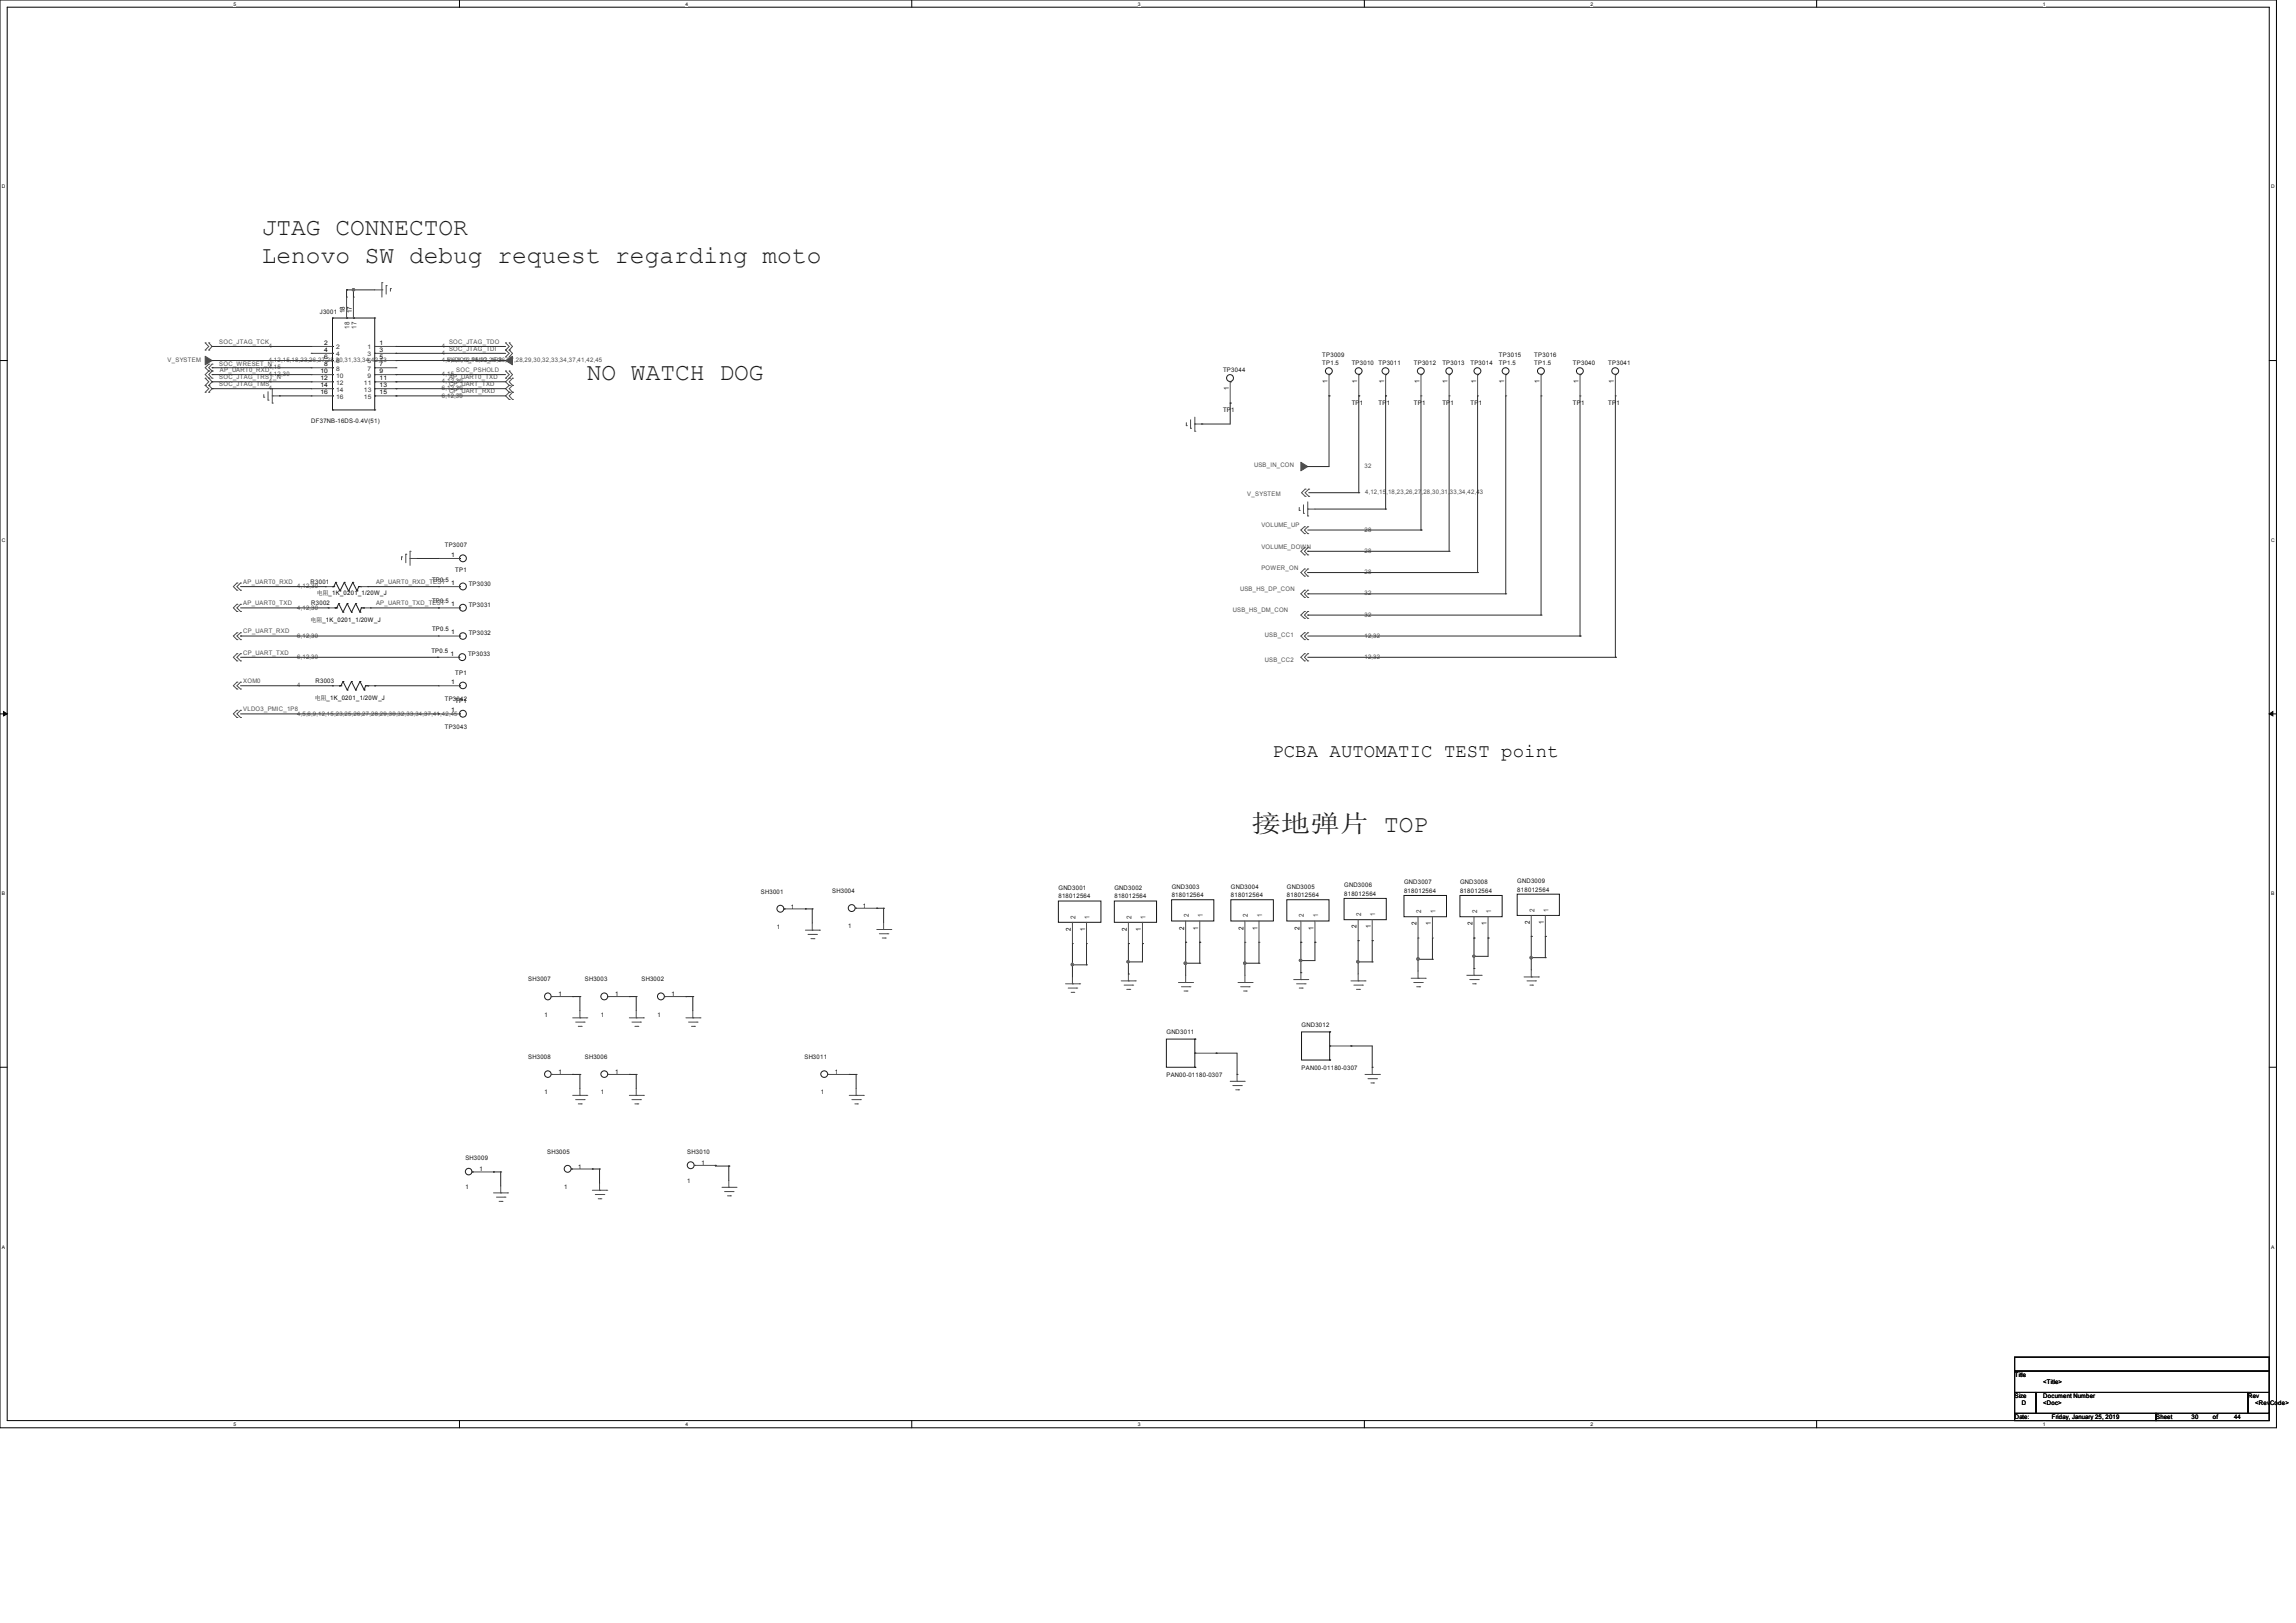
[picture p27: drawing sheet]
<svg xmlns="http://www.w3.org/2000/svg" width="297mm" height="210mm" viewBox="0 0 297 210" stroke-linecap="round" stroke-linejoin="round" font-family="sans-serif">
<defs><g id="words">
<g font-size="3.2" fill="#1c1c1c">
<text x="33.9" y="30.4">JTAG CONNECTOR</text>
<text x="33.9" y="34.1">Lenovo SW debug request regarding moto</text>
<text x="75.9" y="49.1">NO WATCH DOG</text>
<text x="161.9" y="107.7">接地弹片 TOP</text>
</g>
<text font-size="2.5" x="164.6" y="98">PCBA AUTOMATIC TEST point</text>
<g font-size=".9">
<text x="44.6" y="40.5" transform="rotate(-90 44.6 40.5)">18</text>
<text x="45.5" y="40.5" transform="rotate(-90 45.5 40.5)">17</text>
<text x="158.9" y="50.5" transform="rotate(-90 158.9 50.5)">1</text>
<text x="171.7" y="49.6" transform="rotate(-90 171.7 49.6)">1</text>
<text x="175.6" y="49.6" transform="rotate(-90 175.6 49.6)">1</text>
<text x="179" y="49.6" transform="rotate(-90 179 49.6)">1</text>
<text x="183.6" y="49.6" transform="rotate(-90 183.6 49.6)">1</text>
<text x="187.3" y="49.6" transform="rotate(-90 187.3 49.6)">1</text>
<text x="190.9" y="49.6" transform="rotate(-90 190.9 49.6)">1</text>
<text x="194.6" y="49.6" transform="rotate(-90 194.6 49.6)">1</text>
<text x="199.2" y="49.6" transform="rotate(-90 199.2 49.6)">1</text>
<text x="204.2" y="49.6" transform="rotate(-90 204.2 49.6)">1</text>
<text x="208.8" y="49.6" transform="rotate(-90 208.8 49.6)">1</text>
<text x="183.2" y="119.7" transform="rotate(-90 183.2 119.7)">2</text>
<text x="185.1" y="119.7" transform="rotate(-90 185.1 119.7)">1</text>
<text x="190.5" y="119.7" transform="rotate(-90 190.5 119.7)">2</text>
<text x="192.3" y="119.7" transform="rotate(-90 192.3 119.7)">1</text>
<text x="197.9" y="119.5" transform="rotate(-90 197.9 119.5)">2</text>
<text x="199.7" y="119.5" transform="rotate(-90 199.7 119.5)">1</text>
<text x="138.5" y="120.4" transform="rotate(-90 138.5 120.4)">2</text>
<text x="140.4" y="120.4" transform="rotate(-90 140.4 120.4)">1</text>
<text x="145.8" y="120.4" transform="rotate(-90 145.8 120.4)">2</text>
<text x="147.6" y="120.4" transform="rotate(-90 147.6 120.4)">1</text>
<text x="153.2" y="120.3" transform="rotate(-90 153.2 120.3)">2</text>
<text x="155" y="120.3" transform="rotate(-90 155 120.3)">1</text>
<text x="160.8" y="120.3" transform="rotate(-90 160.8 120.3)">2</text>
<text x="162.7" y="120.3" transform="rotate(-90 162.7 120.3)">1</text>
<text x="168.1" y="120.3" transform="rotate(-90 168.1 120.3)">2</text>
<text x="169.9" y="120.3" transform="rotate(-90 169.9 120.3)">1</text>
<text x="175.5" y="120.1" transform="rotate(-90 175.5 120.1)">2</text>
<text x="177.3" y="120.1" transform="rotate(-90 177.3 120.1)">1</text>
</g>
<g font-size=".9" fill="#343434">
<text x="45.2" y="42.5" transform="rotate(-90 45.2 42.5)">18</text>
<text x="46.1" y="42.5" transform="rotate(-90 46.1 42.5)">17</text>
<text x="139.1" y="118.9" transform="rotate(-90 139.1 118.9)">2</text>
<text x="140.9" y="118.9" transform="rotate(-90 140.9 118.9)">1</text>
<text x="146.4" y="118.9" transform="rotate(-90 146.4 118.9)">2</text>
<text x="148.2" y="118.9" transform="rotate(-90 148.2 118.9)">1</text>
<text x="153.8" y="118.7" transform="rotate(-90 153.8 118.7)">2</text>
<text x="155.6" y="118.7" transform="rotate(-90 155.6 118.7)">1</text>
<text x="161.4" y="118.7" transform="rotate(-90 161.4 118.7)">2</text>
<text x="163.3" y="118.7" transform="rotate(-90 163.3 118.7)">1</text>
<text x="168.7" y="118.7" transform="rotate(-90 168.7 118.7)">2</text>
<text x="170.5" y="118.7" transform="rotate(-90 170.5 118.7)">1</text>
<text x="176.1" y="118.5" transform="rotate(-90 176.1 118.5)">2</text>
<text x="177.9" y="118.5" transform="rotate(-90 177.9 118.5)">1</text>
<text x="183.8" y="118.2" transform="rotate(-90 183.8 118.2)">2</text>
<text x="185.7" y="118.2" transform="rotate(-90 185.7 118.2)">1</text>
<text x="191.1" y="118.2" transform="rotate(-90 191.1 118.2)">2</text>
<text x="192.9" y="118.2" transform="rotate(-90 192.9 118.2)">1</text>
<text x="198.5" y="118" transform="rotate(-90 198.5 118)">2</text>
<text x="200.3" y="118" transform="rotate(-90 200.3 118)">1</text>
</g>
<g font-size=".8" fill="#0e0e0e">
<text x="41.4" y="40.6">J3001</text>
<text x="171" y="46.1">TP3009</text>
<text x="171" y="47.2">TP1.5</text>
<text x="174.8" y="47.2">TP3010</text>
<text x="178.3" y="47.2">TP3011</text>
<text x="182.9" y="47.2">TP3012</text>
<text x="186.6" y="47.2">TP3013</text>
<text x="190.2" y="47.2">TP3014</text>
<text x="193.9" y="47.2">TP1.5</text>
<text x="193.9" y="46.1">TP3015</text>
<text x="198.5" y="46.1">TP3016</text>
<text x="198.5" y="47.2">TP1.5</text>
<text x="203.5" y="47.2">TP3040</text>
<text x="208" y="47.2">TP3041</text>
<text x="158.2" y="48.1">TP3044</text>
<text x="40.3" y="54.7">DF37NB-16DS-0.4V(51)</text>
<text x="57.5" y="70.7">TP3007</text>
<text x="40.2" y="75.6">R3001</text>
<text x="60.6" y="75.8">TP3030</text>
<text x="40.3" y="78.3">R3002</text>
<text x="60.6" y="78.5">TP3031</text>
<text x="60.6" y="82.2">TP3032</text>
<text x="40.8" y="88.4">R3003</text>
<text x="60.5" y="84.9">TP3033</text>
<text x="57.5" y="90.7">TP3042</text>
<text x="57.5" y="94.3">TP3043</text>
<text x="98.4" y="115.6">SH3001</text>
<text x="107.7" y="115.5">SH3004</text>
<text x="136.9" y="115.2">GND3001</text>
<text x="136.9" y="116.2">818012564</text>
<text x="144.2" y="115.2">GND3002</text>
<text x="144.2" y="116.2">818012564</text>
<text x="151.6" y="116.1">818012564</text>
<text x="151.6" y="115">GND3003</text>
<text x="159.2" y="115">GND3004</text>
<text x="159.2" y="116.1">818012564</text>
<text x="166.5" y="115">GND3005</text>
<text x="166.5" y="116.1">818012564</text>
<text x="173.9" y="114.8">GND3006</text>
<text x="173.9" y="115.9">818012564</text>
<text x="181.6" y="114.4">GND3007</text>
<text x="181.6" y="115.5">818012564</text>
<text x="188.9" y="114.4">GND3008</text>
<text x="188.9" y="115.5">818012564</text>
<text x="196.3" y="114.3">GND3009</text>
<text x="196.3" y="115.4">818012564</text>
<text x="100.5" y="120.2">1</text>
<text x="109.7" y="120.1">1</text>
<text x="68.3" y="127">SH3007</text>
<text x="70.4" y="131.5">1</text>
<text x="75.7" y="127">SH3003</text>
<text x="77.7" y="131.5">1</text>
<text x="83" y="127">SH3002</text>
<text x="85.1" y="131.5">1</text>
<text x="68.3" y="137">SH3008</text>
<text x="75.7" y="137">SH3006</text>
<text x="104.1" y="137">SH3011</text>
<text x="150.9" y="133.8">GND3011</text>
<text x="168.4" y="132.9">GND3012</text>
<text x="70.4" y="141.6">1</text>
<text x="77.7" y="141.6">1</text>
<text x="106.2" y="141.6">1</text>
<text x="150.9" y="139.4">PAN00-01180-0307</text>
<text x="168.4" y="138.5">PAN00-01180-0307</text>
<text x="70.8" y="149.3">SH3005</text>
<text x="88.9" y="149.3">SH3010</text>
<text x="60.2" y="150.1">SH3009</text>
<text x="60.2" y="153.8">1</text>
<text x="73" y="153.8">1</text>
<text x="88.9" y="153">1</text>
</g>
<g font-size=".8" fill="#4d4d4d">
<text x="21.7" y="46.9">V_SYSTEM</text>
<text x="28.4" y="44.5">SOC_JTAG_TCK</text>
<text x="28.4" y="47.4">SOC_WRESET_N</text>
<text x="34.8" y="45">4</text>
<text x="34.8" y="47.8">4,15</text>
<text x="34.8" y="46.9">4,12,15,18,23,26,27,28,30,31,33,34,42,43</text>
<text x="57.2" y="45">4</text>
<text x="57.2" y="45.9">4</text>
<text x="57.2" y="46.9">4,5,6,9,12,15,23,25,26,27,28,29,30,32,33,34,37,41,42,45</text>
<text x="57.8" y="46.8">VLDO3_PMIC_1P8</text>
<text x="58.1" y="44.5">SOC_JTAG_TDO</text>
<text x="58.1" y="45.4">SOC_JTAG_TDI</text>
<text x="28.4" y="50">SOC_JTAG_TMS</text>
<text x="28.4" y="49.1">SOC_JTAG_TRST_N</text>
<text x="28.4" y="48.1">AP_UART0_RXD</text>
<text x="34.8" y="48.7">4,12,30</text>
<text x="34.8" y="50.5">4</text>
<text x="34.8" y="49.6">4</text>
<text x="57.2" y="48.7">4,15</text>
<text x="57.2" y="49.6">4,12,30</text>
<text x="57.2" y="50.5">6,12,30</text>
<text x="57.2" y="51.4">6,12,30</text>
<text x="58.1" y="49.1">AP_UART0_TXD</text>
<text x="58.1" y="50">CP_UART_TXD</text>
<text x="58.1" y="50.9">CP_UART_RXD</text>
<text x="59" y="48.1">SOC_PSHOLD</text>
<text x="161.3" y="64.1">V_SYSTEM</text>
<text x="162.2" y="60.4">USB_IN_CON</text>
<text x="176.5" y="60.6">32</text>
<text x="176.6" y="64">4,12,15,18,23,26,27,28,30,31,33,34,42,43</text>
<text x="163.2" y="68.2">VOLUME_UP</text>
<text x="163.2" y="71">VOLUME_DOWN</text>
<text x="176.5" y="68.8">28</text>
<text x="176.5" y="71.5">28</text>
<text x="31.5" y="75.6">AP_UART0_RXD</text>
<text x="38.4" y="76.1">4,12,30</text>
<text x="48.6" y="75.5">AP_UART0_RXD_TEST</text>
<text x="160.4" y="76.5">USB_HS_DP_CON</text>
<text x="163.2" y="73.7">POWER_ON</text>
<text x="176.5" y="74.3">28</text>
<text x="176.5" y="77">32</text>
<text x="31.5" y="78.3">AP_UART0_TXD</text>
<text x="31.5" y="82">CP_UART_RXD</text>
<text x="38.4" y="78.9">4,12,30</text>
<text x="38.4" y="82.5">6,12,30</text>
<text x="48.6" y="78.3">AP_UART0_TXD_TEST</text>
<text x="159.5" y="79.2">USB_HS_DM_CON</text>
<text x="163.6" y="82.4">USB_CC1</text>
<text x="176.5" y="79.8">32</text>
<text x="176.5" y="82.5">12,32</text>
<text x="31.5" y="84.7">CP_UART_TXD</text>
<text x="31.5" y="88.4">XOM0</text>
<text x="38.4" y="85.3">6,12,30</text>
<text x="38.4" y="88.9">4</text>
<text x="163.6" y="85.6">USB_CC2</text>
<text x="176.5" y="85.3">12,32</text>
<text x="31.5" y="92">VLDO3_PMIC_1P8</text>
<text x="38.4" y="92.6">4,5,6,9,12,15,23,25,26,27,28,29,30,32,33,34,37,41,42,45</text>
</g>
<g font-size=".8">
<text x="41.9" y="44.6">2</text>
<text x="41.9" y="45.5">4</text>
<text x="41.9" y="46.4">6</text>
<text x="41.9" y="47.4">8</text>
<text x="49.1" y="44.6">1</text>
<text x="49.1" y="45.5">3</text>
<text x="49.1" y="46.4">5</text>
<text x="49.1" y="47.4">7</text>
<text x="41.4" y="48.3">10</text>
<text x="41.4" y="49.2">12</text>
<text x="41.4" y="50.1">14</text>
<text x="41.4" y="51">16</text>
<text x="49.1" y="49.2">11</text>
<text x="49.1" y="50.1">13</text>
<text x="49.1" y="51">15</text>
<text x="49.1" y="48.3">9</text>
<text x="158.2" y="53.3">TP1</text>
<text x="174.8" y="52.5">TP1</text>
<text x="178.3" y="52.5">TP1</text>
<text x="182.9" y="52.5">TP1</text>
<text x="186.6" y="52.5">TP1</text>
<text x="190.2" y="52.5">TP1</text>
<text x="203.5" y="52.5">TP1</text>
<text x="208" y="52.5">TP1</text>
<text x="41" y="77">电阻_1K_0201_1/20W_J</text>
<text x="55.9" y="75.3">TP0.5</text>
<text x="58.3" y="75.7">1</text>
<text x="58.3" y="72.1">1</text>
<text x="58.9" y="74">TP1</text>
<text x="40.2" y="80.5">电阻_1K_0201_1/20W_J</text>
<text x="55.9" y="78.1">TP0.5</text>
<text x="55.9" y="81.7">TP0.5</text>
<text x="58.3" y="78.4">1</text>
<text x="58.3" y="82.1">1</text>
<text x="55.8" y="84.5">TP0.5</text>
<text x="58.3" y="84.8">1</text>
<text x="58.3" y="88.5">1</text>
<text x="58.9" y="87.4">TP1</text>
<text x="40.7" y="90.6">电阻_1K_0201_1/20W_J</text>
<text x="58.3" y="92.2">1</text>
<text x="58.9" y="91">TP1</text>
<text x="102.3" y="117.6">1</text>
<text x="111.6" y="117.5">1</text>
<text x="72.3" y="128.9">1</text>
<text x="79.6" y="128.9">1</text>
<text x="86.9" y="128.9">1</text>
<text x="72.3" y="138.9">1</text>
<text x="79.6" y="138.9">1</text>
<text x="108" y="138.9">1</text>
<text x="62" y="151.6">1</text>
<text x="74.8" y="151.2">1</text>
<text x="90.7" y="150.7">1</text>
<text x="260.6" y="178.2">Title</text>
<text x="264.3" y="179.1">&lt;Title&gt;</text>
<text x="260.6" y="180.9">Size</text>
<text x="260.6" y="183.6">Date:</text>
<text x="261.6" y="181.8">D</text>
<text x="264.3" y="181.8">&lt;Doc&gt;</text>
<text x="264.3" y="180.9">Document Number</text>
<text x="265.4" y="183.6">Friday, January 25, 2019</text>
<text x="278.9" y="183.6">Sheet</text>
<text x="283.5" y="183.6">30</text>
<text x="286.2" y="183.6">of</text>
<text x="289" y="183.6">44</text>
<text x="290.8" y="180.9">Rev</text>
<text x="291.7" y="181.8">&lt;RevCode&gt;</text>
</g>
<g font-size=".8" fill="#343434">
<text x="43.5" y="45.2">2</text>
<text x="43.5" y="46.1">4</text>
<text x="43.5" y="47">6</text>
<text x="43.5" y="48">8</text>
<text x="47.5" y="45.2">1</text>
<text x="47.5" y="46.1">3</text>
<text x="47.5" y="47">5</text>
<text x="47.5" y="48">7</text>
<text x="43.5" y="48.9">10</text>
<text x="43.5" y="49.8">12</text>
<text x="43.5" y="50.7">14</text>
<text x="43.5" y="51.6">16</text>
<text x="47.1" y="49.8">11</text>
<text x="47.1" y="50.7">13</text>
<text x="47.1" y="51.6">15</text>
<text x="47.5" y="48.9">9</text>
</g>
<g font-size=".6">
<text x="30.2" y=".7">5</text>
<text x="88.7" y=".7">4</text>
<text x="147.2" y=".7">3</text>
<text x="205.7" y=".7">2</text>
<text x="264.2" y=".7">1</text>
<text x=".3" y="24.4">D</text>
<text x="293.8" y="24.4">D</text>
<text x=".3" y="70.1">C</text>
<text x="293.8" y="70.1">C</text>
<text x=".3" y="115.8">B</text>
<text x="293.8" y="115.8">B</text>
<text x=".3" y="161.5">A</text>
<text x="293.8" y="161.5">A</text>
<text x="30.2" y="184.5">5</text>
<text x="88.7" y="184.5">4</text>
<text x="147.2" y="184.5">3</text>
<text x="205.7" y="184.5">2</text>
<text x="264.2" y="184.5">1</text>
</g>
</g></defs>
<path d="M0 0h294.5v184.7h-294.5zM.9 .9h292.6v182.9h-292.6z" fill="none" stroke="#000" stroke-width=".13"/>
<g fill="#fff">
<path d="M30.2 .1h.3v.7h-.3z"/>
<path d="M30.2 183.9h.3v.8h-.3z"/>
</g>
<path d="M59.4 0v.9M59.4 183.8v.9" fill="none" stroke="#000" stroke-width=".13"/>
<g fill="#fff">
<path d="M88.7 .1h.3v.7h-.3z"/>
<path d="M88.7 183.9h.3v.8h-.3z"/>
</g>
<path d="M117.9 0v.9M117.9 183.8v.9" fill="none" stroke="#000" stroke-width=".13"/>
<g fill="#fff">
<path d="M147.2 .1h.3v.7h-.3z"/>
<path d="M147.2 183.9h.3v.8h-.3z"/>
</g>
<path d="M176.5 0v.9M176.5 183.8v.9" fill="none" stroke="#000" stroke-width=".13"/>
<g fill="#fff">
<path d="M205.7 .1h.4v.7h-.4z"/>
<path d="M205.7 183.9h.4v.8h-.4z"/>
</g>
<path d="M235 0v.9M235 183.8v.9" fill="none" stroke="#000" stroke-width=".13"/>
<g fill="#fff">
<path d="M264.2 .1h.4v.7h-.4z"/>
<path d="M264.2 183.9h.4v.8h-.4z"/>
<path d="M.3 23.8h.4v.7h-.4z"/>
<path d="M293.8 23.8h.5v.7h-.5z"/>
<path d="M.3 69.5h.4v.7h-.4z"/>
<path d="M293.8 69.5h.5v.7h-.5z"/>
</g>
<path d="M0 46.7h.9M293.5 46.7h1" fill="none" stroke="#000" stroke-width=".13"/>
<g fill="#fff">
<path d="M.3 115.2h.4v.8h-.4z"/>
<path d="M293.8 115.2h.4v.8h-.4z"/>
</g>
<path d="M0 92.4h.9M293.5 92.4h1" fill="none" stroke="#000" stroke-width=".13"/>
<path d="M.5 92.1l.4 .3-.4 .2zM293.5 92.4l.5-.3v.5z" fill="#000" stroke="#000" stroke-width=".13"/>
<g fill="#fff">
<path d="M.3 161h.3v.7h-.3z"/>
<path d="M293.8 161h.4v.7h-.4z"/>
</g>
<path d="M0 138.1h.9M293.5 138.1h1M260.6 175.6h32.9v1.8h-32.9zM260.6 177.4h32.9v2.8h-32.9zM260.6 182.9h18.3v.9h-18.3zM260.6 180.2h2.8v2.7h-2.8zM263.4 180.2h27.4v2.7h-27.4zM278.9 182.9h14.6v.9h-14.6zM290.8 180.2h2.7v2.7h-2.7z" fill="none" stroke="#000" stroke-width=".13"/>
<g fill="none" stroke="#4d4d4d" stroke-width=".13">
<path d="M44.8 38.4h.1M44.8 38.4v2.7M45.7 38.4h.1M45.7 38.4v2.7M48.5 37.5h.9M49.4 37.5h.1M49.4 36.6h.1M49.4 36.6v1.8M50 37h.1M50 37v1.1M50.5 37.3h.1M50.5 37.3v.4"/>
<path d="M26.5 44.4l.5 .4-.5 .5M26.5 49.9l.5 .4-.5 .5M26.5 48.9l.5 .5-.5 .5M26.5 45.3h.1M26.5 44.4h.1M26.5 50.8h.1M26.5 49.9h.1M26.5 48.9h.1M27 48h.1M27 48.9h.1M27 44.4h.1M27 45.3h.1"/>
<path d="M27 49.9h.1M27 50.8h.1M27 47.1h.1M27 48l-.5 .5 .5 .4M27 47.1l-.5 .5 .5 .4M27 44.4l.4 .4-.4 .5M27 49.9l.4 .4-.4 .5M27 48.9l.4 .5-.4 .5M27.4 48l-.4 .5 .4 .4M27.4 47.1l-.4 .5 .4 .4M27.4 48h.1M27.4 48.9h.1"/>
<path d="M27.4 47.1h.1M34.1 51.4h.1M34.1 51.1v.3M34.7 51.8h.1M34.7 50.7v1.1M35.2 51.2h.1M35.2 52.2h.1M35.2 50.3v1.9M35.2 51.2h1M40.3 51.2h2.7M40.3 44.8h2.7M40.3 45.7h2.7"/>
<path d="M40.3 46.7h2.7M40.3 47.6h2.7M40.3 48.5h2.7M40.3 49.4h2.7M40.3 50.3h2.7M40.3 44.8h.1M40.3 45.7h.1M40.3 46.7h.1M40.3 47.6h.1M40.3 48.5h.1M40.3 49.4h.1M40.3 50.3h.1"/>
<path d="M40.3 51.2h.1M48.5 51.2h2.7M48.5 44.8h2.7M48.5 45.7h2.7M48.5 46.7h2.7M48.5 47.6h2.7M48.5 48.5h2.7M48.5 49.4h2.7M48.5 50.3h2.7M51.2 44.8h.1M51.2 45.7h.1M51.2 46.7h.1"/>
<path d="M51.2 47.6h.1M51.2 48.5h.1M51.2 49.4h.1M51.2 50.3h.1M51.2 51.2h.1M65.4 45.3h.1M65.4 44.4h.1M65.4 46.2h.1M65.4 48.9h.1M65.4 48h.1M65.4 44.4l.5 .4-.5 .5M65.4 45.3l.5 .4-.5 .5"/>
<path d="M65.4 48l.5 .5-.5 .4M65.9 48.9l-.5 .5 .5 .5M65.9 49.9l-.5 .4 .5 .5M65.9 50.8l-.5 .4 .5 .5M65.9 44.4l.4 .4-.4 .5M65.9 45.3l.4 .4-.4 .5M65.9 48l.4 .5-.4 .4M65.9 45.3h.1M65.9 44.4h.1M65.9 46.2h.1M65.9 48.9h.1M65.9 48h.1"/>
<path d="M65.9 49.9h.1M65.9 50.8h.1M65.9 51.7h.1M66.3 48.9h.1M66.3 49.9h.1M66.3 50.8h.1M66.3 51.7h.1M66.3 48.9l-.4 .5 .4 .5M66.3 49.9l-.4 .4 .4 .5M66.3 50.8l-.4 .4 .4 .5M153.5 55.1h.1M153.5 54.7v.4"/>
<path d="M154 55.4h.1M154 54.3v1.1M154.6 54.9h.1M154.6 55.8h.1M154.6 54v1.8M154.6 54.9h.8M159.1 52.2h.1M159.1 49.4v2.8M171.9 51.2h.1M171.9 48.5v2.7M175.8 51.2h.1M175.8 48.5v2.7"/>
<path d="M179.2 51.2h.1M179.2 48.5v2.7M183.8 51.2h.1M183.8 48.5v2.7M187.5 51.2h.1M187.5 48.5v2.7M191.1 51.2h.1M191.1 48.5v2.7M194.8 51.2h.1M194.8 48.5v2.7M199.3 51.2h.1M199.3 48.5v2.7"/>
<path d="M204.4 51.2h.1M204.4 48.5v2.7M209 51.2h.1M209 48.5v2.7M30.6 78.2h.1M30.6 79.1h.1M30.6 75.4h.1M30.6 76.4h.1M30.6 78.2l-.4 .5 .4 .4M30.6 75.4l-.4 .5 .4 .5M31.1 78.2h.1M31.1 79.1h.1"/>
<path d="M31.1 75.4h.1M31.1 76.4h.1M31.1 78.2l-.5 .5 .5 .4M31.1 75.4l-.5 .5 .5 .5M42.1 75.9h.9M42.1 75.9h.1M42.5 78.7h.8M42.5 78.7h.1M46.7 75.9h.9M47 78.7h.9M47.6 75.9h.1M47.9 78.7h.1"/>
<path d="M51.9 72.1h.1M51.9 72.1v.3M52.5 71.7h.1M52.5 71.7v1.1M53 72.3h1M53 72.3h.1M53 71.3h.1M53 71.3v1.9M56.7 72.3h2.7M56.7 75.9h2.7M56.7 78.7h2.7M56.7 75.9h.1"/>
<path d="M56.7 78.7h.1M56.7 72.3h.1M168.1 66h.1M168.1 65.7v.3M168.6 66.4h.1M168.6 65.3v1.1M168.7 68.2l-.4 .4 .4 .4M168.7 70.9l-.4 .4 .4 .5M168.7 73.6l-.4 .5 .4 .4M168.7 79.1l-.4 .5 .4 .4M168.7 76.4l-.4 .4 .4 .5M168.7 68.2h.1"/>
<path d="M168.7 69h.1M168.7 70.9h.1M168.7 71.8h.1M168.7 73.6h.1M168.7 74.5h.1M168.7 79.1h.1M168.7 76.4h.1M168.7 77.3h.1M168.8 63.3l-.4 .5 .4 .4M168.8 63.3h.1M168.8 64.2h.1M169.2 65.9h.1"/>
<path d="M169.2 66.8h.1M169.2 68.2h.1M169.2 69h.1M169.2 70.9h.1M169.2 71.8h.1M169.2 73.6h.1M169.2 74.5h.1M169.2 79.1h.1M169.2 76.4h.1M169.2 77.3h.1M169.2 64.9v1.9M169.2 65.9h.9"/>
<path d="M169.2 68.2l-.5 .4 .5 .4M169.2 70.9l-.5 .4 .5 .5M169.2 73.6l-.5 .5 .5 .4M169.2 79.1l-.5 .5 .5 .4M169.2 76.4l-.5 .4 .5 .5M169.3 63.3l-.5 .5 .5 .4M169.3 63.3h.1M169.3 64.2h.1M30.6 84.6h.1M30.6 85.5h.1M30.6 81.9h.1M30.6 82.8h.1"/>
<path d="M30.6 88.3h.1M30.6 89.2h.1M30.6 91.9h.1M30.6 92.8h.1M30.6 84.6l-.4 .4 .4 .5M30.6 81.9l-.4 .4 .4 .5M30.6 88.3l-.4 .4 .4 .5M30.6 91.9l-.4 .5 .4 .4M31.1 84.6h.1M31.1 85.5h.1M31.1 81.9h.1M31.1 82.8h.1"/>
<path d="M31.1 88.3h.1M31.1 89.2h.1M31.1 91.9h.1M31.1 92.8h.1M31.1 84.6l-.5 .4 .5 .5M31.1 81.9l-.5 .4 .5 .5M31.1 88.3l-.5 .4 .5 .5M31.1 91.9l-.5 .5 .5 .4M43 88.7h.1M43 88.7h.9M47.6 88.7h.9M48.5 88.7h.1"/>
<path d="M56.6 85h.1M56.6 85h2.8M56.7 88.7h2.7M56.7 92.4h2.7M56.7 82.3h2.7M56.7 88.7h.1M56.7 92.4h.1M56.7 82.3h.1M168.7 84.6l-.4 .4 .4 .5M168.7 81.9l-.4 .4 .4 .5M168.7 80h.1M168.7 84.6h.1"/>
<path d="M168.7 85.5h.1M168.7 81.9h.1M168.7 82.8h.1M169.2 80h.1M169.2 84.6h.1M169.2 85.5h.1M169.2 81.9h.1M169.2 82.8h.1M169.2 84.6l-.5 .4 .5 .5M169.2 81.9l-.5 .4 .5 .5M101.4 117.6h2.8M104.2 117.6h.1"/>
<path d="M105.1 119.4v1M110.7 117.5h2.7M113.4 117.5h.1M114.3 119.3v1M138.7 119.3v2.8M140.5 119.3v2.8M146 119.3v2.8M147.8 119.3v2.8M153.4 119.2v2.7M155.2 119.2v2.7M161 119.2v2.7M162.9 119.2v2.7"/>
<path d="M168.3 119.2v2.7M170.1 119.2v2.7M175.7 119v2.7M177.5 119v2.7M183.4 118.6v2.8M185.3 118.6v2.8M190.7 118.6v2.8M192.5 118.6v2.8M198.1 118.4v2.8M199.9 118.4v2.8M71.3 139h2.8M71.3 128.9h2.8"/>
<path d="M74.1 128.9h.1M74.1 139h.1M74.1 131.7h1.8M74.5 132.2h1.1M74.8 132.8h.4M75 131.7h.1M75 130.8v.9M75.2 132.8h.1M75.6 132.2h.1M75.9 131.7h.1M78.7 139h2.7M78.7 128.9h2.7"/>
<path d="M81.4 128.9h.1M81.4 139h.1M81.4 131.7h1.8M81.7 132.2h1.1M82.1 132.8h.4M82.3 131.7h.1M82.3 130.8v.9M82.5 132.8h.1M82.8 132.2h.1M83.2 131.7h.1M86 128.9h2.7M88.7 128.9h.1"/>
<path d="M88.7 131.7h1.9M89.1 132.2h1.1M89.5 132.8h.3M89.6 131.7h.1M89.6 130.8v.9M89.8 132.8h.1M90.2 132.2h.1M90.6 131.7h.1M104.2 120.4h1.8M104.5 120.9h1.1M104.9 121.5h.4M105.1 120.4h.1"/>
<path d="M105.3 121.5h.1M105.6 120.9h.1M106 120.4h.1M107.1 139h2.8M109.9 139h.1M113.4 120.3h1.8M113.7 120.8h1.2M114.1 121.4h.4M114.3 120.3h.1M114.5 121.4h.1M114.9 120.8h.1M115.2 120.3h.1"/>
<path d="M137.8 127.3h1.9M138.2 127.8h1.1M138.6 128.4h.3M138.7 127.3h.1M138.7 122.1h.1M138.7 126.4v.9M138.9 128.4h.1M139.3 127.8h.1M139.7 127.3h.1M140.5 122.1h.1M145 126.9h1.9M145.4 127.5h1.1"/>
<path d="M145.8 128h.3M146 126.9h.1M146 122.1h.1M146 126v.9M146.1 128h.1M146.5 127.5h.1M146.9 126.9h.1M147.8 122.1h.1M152.4 127.1h1.9M152.8 127.7h1.1M153.2 128.2h.3M153.4 127.1h.1"/>
<path d="M153.4 121.9h.1M153.4 126.2v.9M153.5 128.2h.1M153.9 127.7h.1M154.3 127.1h.1M154.6 136.3h2.7M155.2 121.9h.1M157.3 136.3h.1M159.1 139.9h1.9M160 139.9h.1M160 139v.9M160.1 127.1h1.9"/>
<path d="M160.5 127.7h1.1M160.9 128.2h.3M161 139.9h.1M161 127.1h.1M161 121.9h.1M161 126.2v.9M161.2 128.2h.1M161.6 127.7h.1M162 127.1h.1M162.9 121.9h.1M167.3 126.7h1.9M167.7 127.3h1.1"/>
<path d="M168.1 127.8h.3M168.3 126.7h.1M168.3 121.9h.1M168.3 125.9v.8M168.4 127.8h.1M168.8 127.3h.1M169.2 126.7h.1M170.1 121.9h.1M172 135.3h2.8M174.8 135.3h.1M174.8 126.9h1.8M175.1 127.5h1.1"/>
<path d="M175.5 128h.4M175.7 126.9h.1M175.7 121.7h.1M175.7 126v.9M175.9 128h.1M176.2 127.5h.1M176.6 126.9h.1M176.6 139h1.8M177 139.6h1.1M177.5 139h.1M177.5 121.7h.1M177.5 138.1v.9"/>
<path d="M178.1 139.6h.1M178.4 139h.1M182.5 126.6h1.9M182.9 127.1h1.1M183.3 127.7h.3M183.4 126.6h.1M183.4 121.4h.1M183.4 125.6v1M183.6 127.7h.1M184 127.1h.1M184.4 126.6h.1M185.3 121.4h.1"/>
<path d="M189.7 126.2h1.9M190.1 126.7h1.1M190.5 127.3h.3M190.7 126.2h.1M190.7 121.4h.1M190.7 125.3v.9M190.8 127.3h.1M191.2 126.7h.1M191.6 126.2h.1M192.5 121.4h.1M197.1 126.4h1.9M197.5 126.9h1.1"/>
<path d="M197.9 127.5h.3M198.1 126.4h.1M198.1 121.2h.1M198.1 125.5v.9M198.2 127.5h.1M198.6 126.9h.1M199 126.4h.1M199.9 121.2h.1M61.1 151.6h2.7M63.8 151.6h.1M63.8 154.3h1.9M64.2 154.9h1.1"/>
<path d="M64.6 155.4h.3M64.8 154.3h.1M64.8 153.5v.8M64.9 155.4h.1M65.3 154.9h.1M65.7 154.3h.1M73.9 151.3h2.7M74.1 141.7h1.8M74.5 142.3h1.1M74.8 142.8h.4M75 141.7h.1M75 140.8v.9"/>
<path d="M75.2 142.8h.1M75.6 142.3h.1M75.9 141.7h.1M76.6 151.3h.1M76.6 154h1.9M77 154.6h1.1M77.4 155.1h.3M77.6 154h.1M77.6 153.1v.9M77.7 155.1h.1M78.1 154.6h.1M78.5 154h.1"/>
<path d="M81.4 141.7h1.8M81.7 142.3h1.1M82.1 142.8h.4M82.3 141.7h.1M82.3 140.8v.9M82.5 142.8h.1M82.8 142.3h.1M83.2 141.7h.1M89.8 150.8h2.7M92.5 150.8h.1M93.4 153.6h1.8M93.7 154.2h1.1"/>
<path d="M94.1 154.7h.4M94.3 153.6h.1M94.3 152.7v.9M94.5 154.7h.1M94.8 154.2h.1M95.2 153.6h.1M109.9 141.7h1.8M110.2 142.3h1.1M110.6 142.8h.3M110.7 141.7h.1M110.7 140.8v.9M110.9 142.8h.1"/>
<path d="M111.3 142.3h.1M111.7 141.7h.1M159.5 140.5h1.1M159.9 141h.3M160.2 141h.1M160.6 140.5h.1M177.3 140.1h.4M177.7 140.1h.1"/>
</g>
<g fill="#4d4d4d" stroke="#4d4d4d" stroke-width=".13">
<path d="M168.3 59.8l.9 .6-.9 .5z" fill-rule="evenodd"/>
<path d="M65.4 46.7l.9-.6v1.1z" fill-rule="evenodd"/>
<path d="M26.5 46.1l.9 .6-.9 .5z" fill-rule="evenodd"/>
</g>
<g fill="none" stroke="#1c1c1c" stroke-width=".13">
<path d="M43 53h5.5M43 51.2h.1M43 50.3h.1M43 49.4h.1M43 48.5h.1M43 47.6h.1M43 46.7h.1M43 45.7h.1M43 44.8h.1M43 53h.1M43 41.1h.1M43 41.1v11.9"/>
<path d="M43 41.1h5.5M44.8 41.1h.1M45.7 41.1h.1M48.5 51.2h.1M48.5 50.3h.1M48.5 49.4h.1M48.5 48.5h.1M48.5 47.6h.1M48.5 46.7h.1M48.5 45.7h.1M48.5 44.8h.1M48.5 41.1h.1"/>
<path d="M48.5 53h.1M48.5 41.1v11.9M159.1 49.4h.1M171.9 48.5h.1M175.8 48.5h.1M179.2 48.5h.1M183.8 48.5h.1M187.5 48.5h.1M191.1 48.5h.1M194.8 48.5h.1M199.3 48.5h.1M204.4 48.5h.1"/>
<path d="M209 48.5h.1M43 75.9h.1M43 75.9h.2M43.2 75.9h.1M43.3 78.7h.1M43.3 78.7h.3M43.4 75.4l.6 1.1M43.4 75.4h.1M43.4 75.4l-.2 .5M43.6 78.7h.1M43.8 78.1h.1M43.8 78.1l-.2 .6"/>
<path d="M43.8 78.1l.6 1.1M44 76.5h.1M44.4 79.2h.1M44.5 75.4h.1M44.5 75.4l-.5 1.1M44.5 75.4l.6 1.1M44.9 78.1h.1M44.9 78.1l-.5 1.1M44.9 78.1l.6 1.1M45.1 76.5h.1M45.5 79.2h.1M45.6 75.4l.6 1.1"/>
<path d="M45.6 75.4h.1M45.6 75.4l-.5 1.1M46 78.1l.6 1.1M46 78.1h.1M46 78.1l-.5 1.1M46.2 76.5h.1M46.4 75.9h.1M46.4 75.9l-.2 .6M46.4 75.9h.3M46.6 79.2h.1M46.7 75.9h.1M46.7 78.7h.1"/>
<path d="M46.7 78.7l-.1 .5M46.7 78.7h.3M47 78.7h.1M59.4 75.9h.1M59.4 78.7h.1M59.4 72.3h.1M43.9 88.7h.2M43.9 88.7h.1M44.1 88.7h.1M44.4 88.2l.5 1.1M44.4 88.2h.1M44.4 88.2l-.3 .5"/>
<path d="M44.9 89.3h.1M45.5 88.2l.5 1.1M45.5 88.2h.1M45.5 88.2l-.6 1.1M46 89.3h.1M46.6 88.2l.5 1.1M46.6 88.2h.1M46.6 88.2l-.6 1.1M47.1 89.3h.1M47.3 88.7h.1M47.3 88.7l-.2 .6M47.3 88.7h.3"/>
<path d="M47.6 88.7h.1M59.4 85h.1M59.4 88.7h.1M59.4 92.4h.1M59.4 82.3h.1M101.4 117.6h.1M110.7 117.5h.1M136.9 116.6h5.5v2.7h-5.5zM144.1 116.6h5.5v2.7h-5.5zM151.6 116.4h5.4v2.8h-5.4zM159.2 116.4h5.5v2.8h-5.5zM166.5 116.4h5.4v2.8h-5.4z"/>
<path d="M173.9 116.2h5.4v2.8h-5.4zM181.6 115.9h5.5v2.7h-5.5zM188.8 115.9h5.5v2.7h-5.5zM196.3 115.7h5.4v2.7h-5.4zM71.3 128.9h.1M71.3 139h.1M78.7 128.9h.1M78.7 139h.1M86 128.9h.1M107.1 139h.1M150.9 134.5h3.7v3.6h-3.7zM154.6 134.5h.1"/>
<path d="M154.6 136.3h.1M154.6 138.1h.1M168.4 133.5h3.6v3.7h-3.6zM172 133.5h.1M172 135.3h.1M172 137.2h.1M61.1 151.6h.1M73.9 151.3h.1M89.8 150.8h.1"/>
<circle cx="159.1" cy="48.9" r=".44"/>
<circle cx="171.9" cy="48" r=".43"/>
<circle cx="175.8" cy="48" r=".43"/>
<circle cx="179.2" cy="48" r=".43"/>
<circle cx="183.8" cy="48" r=".43"/>
<circle cx="187.5" cy="48" r=".42"/>
<circle cx="191.1" cy="48" r=".43"/>
<circle cx="194.8" cy="48" r=".43"/>
<circle cx="199.3" cy="48" r=".43"/>
<circle cx="204.4" cy="48" r=".43"/>
<circle cx="208.9" cy="48" r=".43"/>
<circle cx="59.9" cy="72.2" r=".44"/>
<circle cx="59.9" cy="75.9" r=".44"/>
<circle cx="59.9" cy="78.6" r=".44"/>
<circle cx="59.8" cy="85" r=".44"/>
<circle cx="59.9" cy="92.4" r=".44"/>
<circle cx="59.9" cy="88.7" r=".43"/>
<circle cx="59.9" cy="82.3" r=".43"/>
<circle cx="100.9" cy="117.6" r=".44"/>
<circle cx="110.2" cy="117.5" r=".44"/>
<circle cx="70.9" cy="128.9" r=".43"/>
<circle cx="70.9" cy="139" r=".42"/>
<circle cx="78.2" cy="128.9" r=".44"/>
<circle cx="78.2" cy="139" r=".43"/>
<circle cx="85.5" cy="128.9" r=".44"/>
<circle cx="106.6" cy="139" r=".43"/>
<circle cx="60.6" cy="151.6" r=".42"/>
<circle cx="73.4" cy="151.2" r=".44"/>
<circle cx="89.3" cy="150.8" r=".44"/>
</g>
<g fill="none" stroke="#2d2d2d" stroke-width=".13">
<path d="M44.8 37.5h.1M44.8 37.5v.9M44.8 37.5h3.7M45.7 37.5h.1M45.7 37.5v.9M27.4 44.8h.1M27.4 48.5h.1M27.4 49.4h.1M27.4 50.3h.1M27.4 47.6h.1M27.4 46.7h.1M27.4 44.8h12.9"/>
<path d="M27.4 48.5h12.9M27.4 49.4h12.9M27.4 50.3h12.9M27.4 46.7h12.9M27.4 47.6h12.9M36.2 51.2h4.1M36.2 51.2h.1M51.2 44.8h14.2M51.2 48.5h14.2M51.2 49.4h14.2M51.2 50.3h14.2M51.2 51.2h14.2"/>
<path d="M51.2 45.7h14.2M51.2 46.7h14.2M51.2 44.8h.1M51.2 45.7h.1M51.2 46.7h.1M51.2 48.5h.1M51.2 49.4h.1M51.2 50.3h.1M51.2 51.2h.1M155.4 54.9h.1M159.1 52.2h.1M159.1 52.2v2.7h-3.7"/>
<path d="M171.9 51.2h.1M171.9 51.2v9.2h-2.7M175.8 51.2h.1M175.8 51.2v12.6M179.2 51.2h.1M179.2 51.2v14.7M183.8 51.2v17.4M187.5 51.2v20.1M191.1 51.2v22.9M194.8 51.2v25.6M199.3 51.2v28.4M204.4 51.2v31.1"/>
<path d="M209 51.2v33.8M31.1 75.9h11M31.1 78.7h11.4M42.1 75.9h.1M42.5 78.7h.1M47.6 75.9h9.1M47.9 78.7h8.8M54 72.3h.1M54 72.3h2.7M56.7 75.9h.1M56.7 78.7h.1M169.2 71.3h18.3"/>
<path d="M169.2 60.4h.1M169.2 71.3h.1M169.2 74.1h.1M169.2 76.8h.1M169.2 79.6h.1M169.2 68.6h14.6M169.2 74.1h21.9M169.2 76.8h25.6M169.2 79.6h30.1M169.3 63.8h6.5M170.1 65.9h9.1M175.8 63.8h.1"/>
<path d="M179.2 65.9h.1M183.8 68.6h.1M187.5 71.3h.1M191.1 74.1h.1M194.8 76.8h.1M199.3 79.6h.1M31.1 82.3h.1M31.1 85h25.5M31.1 88.7h11.9M31.1 92.4h25.6M31.1 82.3h25.6M43 88.7h.1"/>
<path d="M48.5 88.7h.1M48.5 88.7h8.2M56.6 85h.1M56.7 92.4h.1M169.2 82.3h35.2M169.2 85h39.8M204.4 82.3h.1M209 85h.1M104.2 117.6h.9M104.2 117.6h.1M105.1 117.6h.1M105.1 117.6v1.8"/>
<path d="M113.4 117.5h.9M113.4 117.5h.1M114.3 117.5h.1M114.3 117.5v1.8M74.1 139h.9M74.1 128.9h.9M74.1 139h.1M74.1 128.9h.1M75 139h.1M75 128.9h.1M75 128.9v1.9M75 139v1.8"/>
<path d="M81.4 128.9h.1M81.4 139h.1M81.4 139h.9M81.4 128.9h.9M82.3 128.9h.1M82.3 139h.1M82.3 128.9v1.9M82.3 139v1.8M88.7 128.9h.9M88.7 128.9h.1M89.6 128.9h.1M89.6 128.9v1.9"/>
<path d="M109.9 139h.1M109.9 139h.8M110.7 139h.1M110.7 139v1.8M138.7 124.8h.1M138.7 122.1v4.3M138.7 124.8h1.8M140.5 124.8h.1M140.5 122.1v2.7M146 126h.1M146 124.5h.1M146 122.1h.1"/>
<path d="M146 122.1v3.9M147.8 122.1h.1M147.8 122.1v2.4h-1.8M153.4 124.6h.1M153.4 121.9h.1M153.4 121.9v4.3M153.4 124.6h1.8M155.2 121.9h.1M155.2 124.6h.1M155.2 121.9v2.7M157.3 136.3h2.7v2.7M157.3 136.3h.1"/>
<path d="M160 139h.1M161 124.6h.1M161 121.9v4.3M161 124.6h1.9M162.9 124.6h.1M162.9 121.9v2.7M168.3 121.9h.1M168.3 124.3h.1M168.3 125.9h.1M168.3 121.9v4M170.1 121.9h.1M170.1 121.9v2.4h-1.8"/>
<path d="M174.8 135.3h.1M174.8 135.3h2.7v2.8M175.7 121.7h.1M175.7 124.5h.1M175.7 124.5h1.8M175.7 121.7v4.3M177.5 121.7h.1M177.5 124.5h.1M177.5 138.1h.1M177.5 121.7v2.8M183.4 124.1h1.9M183.4 124.1h.1"/>
<path d="M183.4 121.4v4.2M185.3 124.1h.1M185.3 121.4v2.7M190.7 121.4h.1M190.7 123.7h.1M190.7 125.3h.1M190.7 121.4v3.9M192.5 121.4h.1M192.5 121.4v2.3h-1.8M198.1 121.2h.1M198.1 123.9h.1M198.1 121.2v4.3"/>
<path d="M198.1 123.9h1.8M199.9 121.2h.1M199.9 123.9h.1M199.9 121.2v2.7M63.8 151.6h1M63.8 151.6h.1M64.8 151.6h.1M64.8 151.6v1.9M76.6 151.3h1M76.6 151.3h.1M77.6 151.3h.1M77.6 151.3v1.8"/>
<path d="M92.5 150.8h.1M92.5 150.8v.1h1.8M94.3 150.9h.1M94.3 150.9v1.8"/>
</g>
<g fill="#696969" stroke="#696969" stroke-width=".13">
<path d="M45.6 37.4h.2v.2h-.2z" fill-rule="evenodd"/>
<path d="M145.8 124.3h.2v.2h-.2z" fill-rule="evenodd"/>
<path d="M168.1 124.2h.3v.2h-.3z" fill-rule="evenodd"/>
<path d="M175.5 124.3h.3v.2h-.3z" fill-rule="evenodd"/>
<path d="M45.6 37.4h.2v.2h-.2z" fill-rule="evenodd"/>
<path d="M145.8 124.3h.2v.2h-.2z" fill-rule="evenodd"/>
<path d="M168.1 124.2h.3v.2h-.3z" fill-rule="evenodd"/>
<path d="M175.5 124.3h.3v.2h-.3z" fill-rule="evenodd"/>
<circle cx="138.7" cy="124.8" r=".16"/>
<circle cx="153.3" cy="124.6" r=".17"/>
<circle cx="161" cy="124.6" r=".16"/>
<circle cx="190.6" cy="123.7" r=".15"/>
<circle cx="198" cy="123.9" r=".16"/>
<circle cx="183.4" cy="124.1" r=".17"/>
</g>
<use href="#words"/>
</svg>
